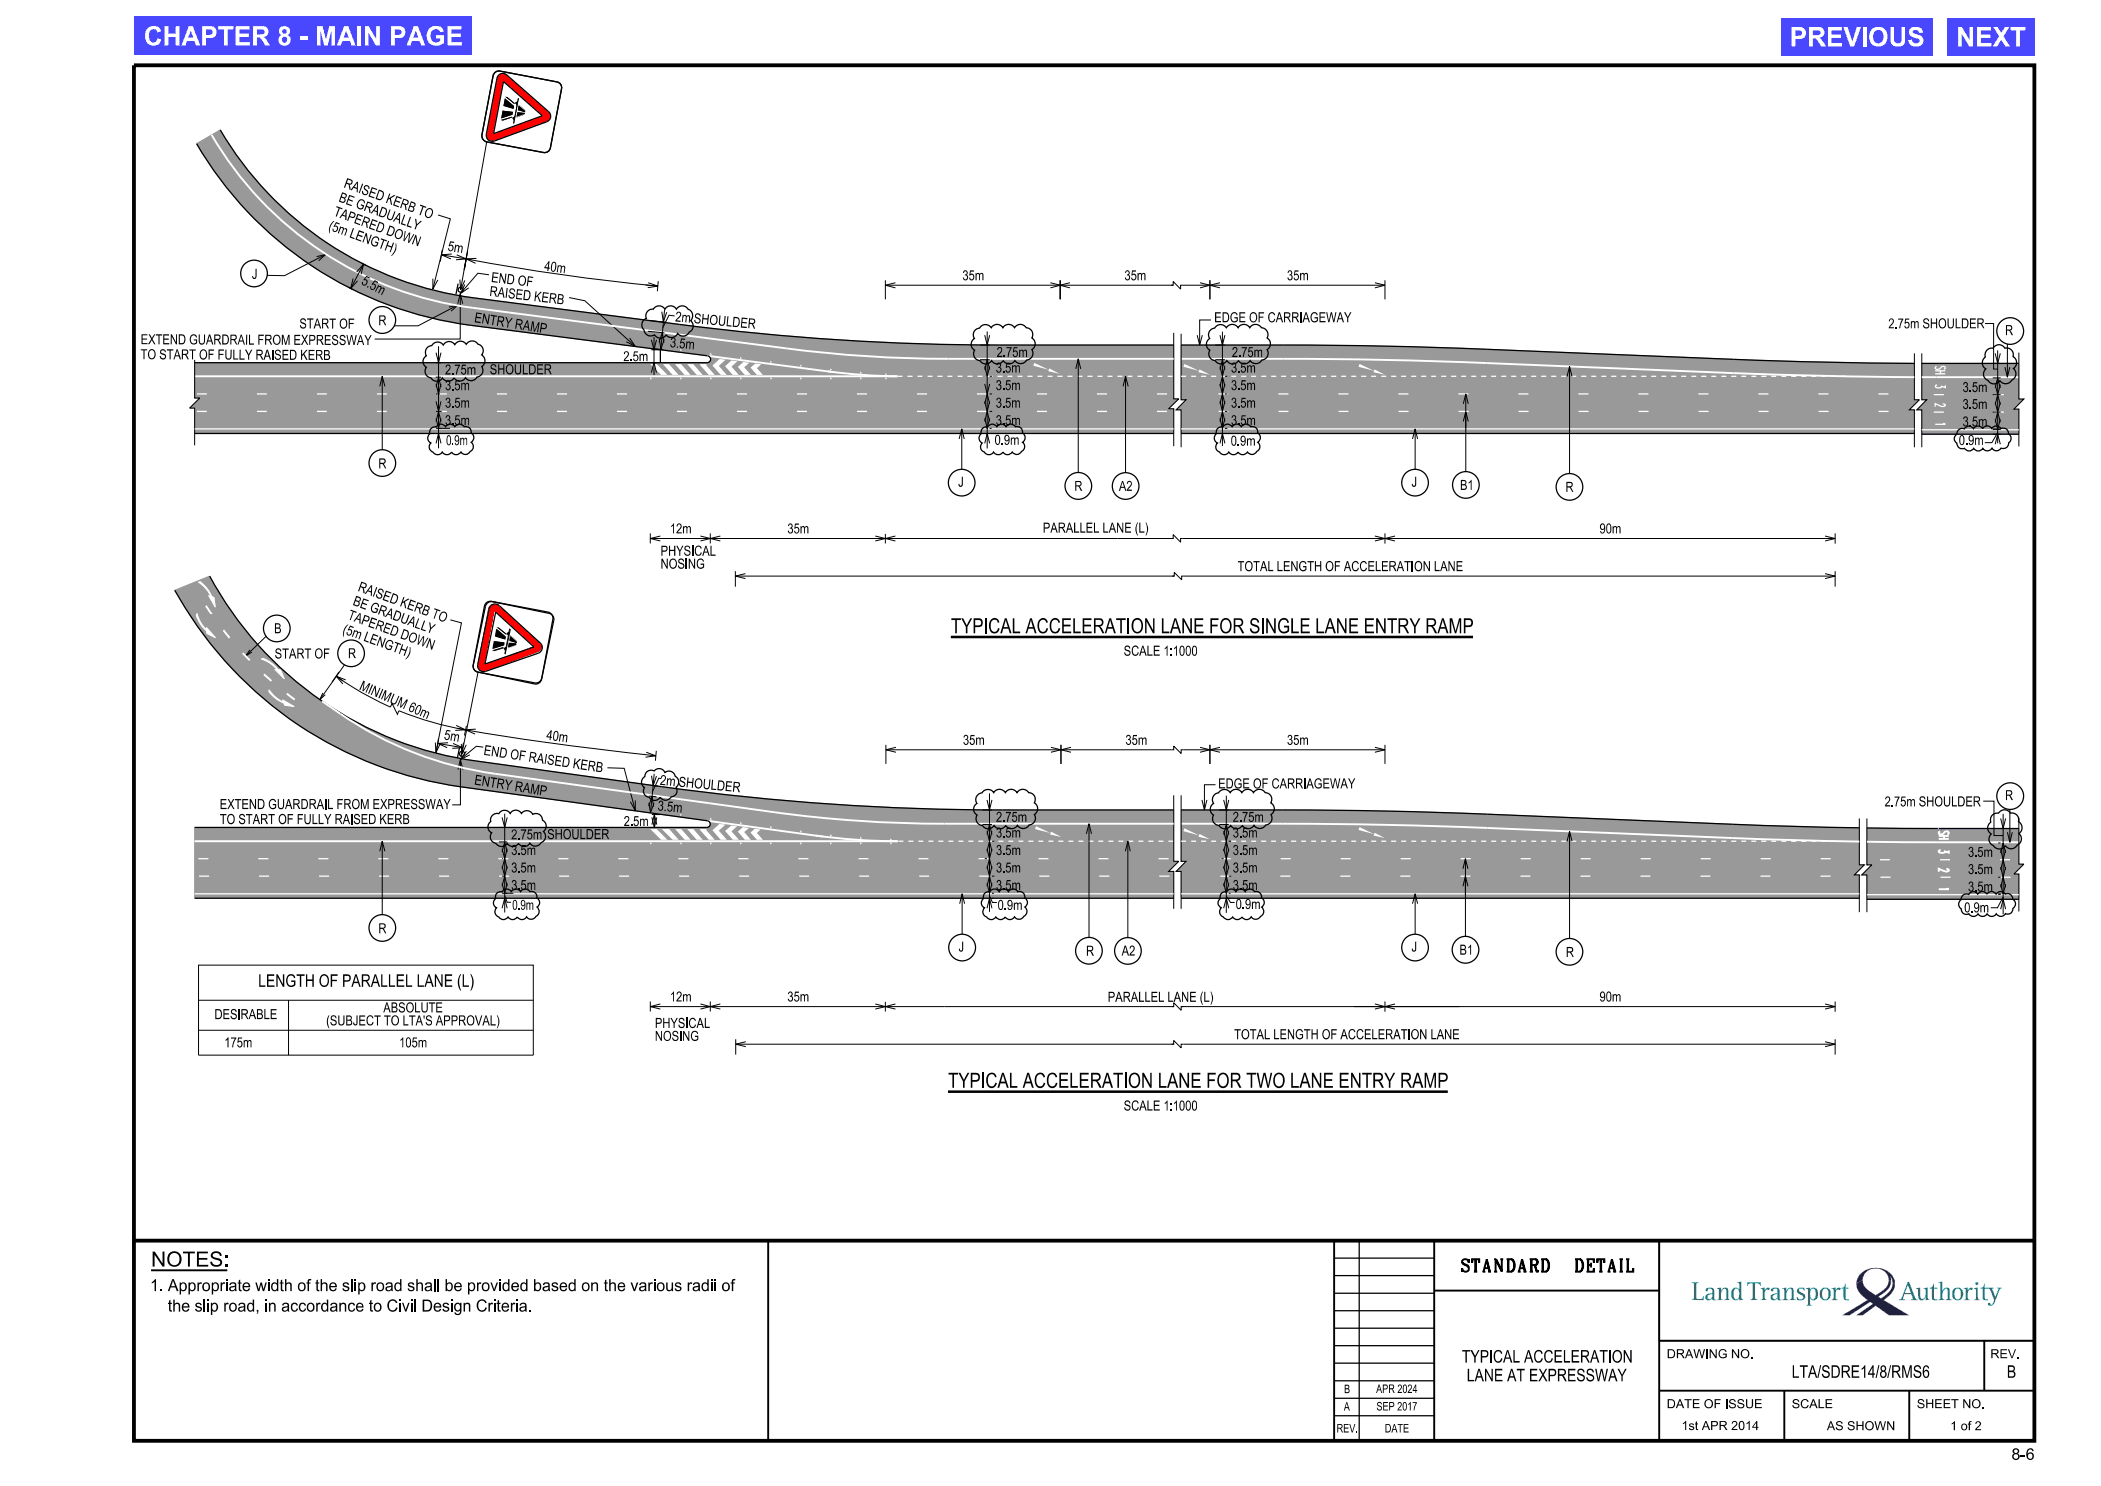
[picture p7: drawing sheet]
<svg xmlns="http://www.w3.org/2000/svg" width="420mm" height="297mm" viewBox="0 0 420 297" stroke-linecap="round" stroke-linejoin="round" font-family="sans-serif">
<defs><g id="words">
<g font-size="3.8" fill="#fff">
<text x="28.7" y="9.1">CHAPTER 8 - MAIN PAGE</text>
<text x="357.8" y="9.3">PREVIOUS</text>
<text x="391.1" y="9.3">NEXT</text>
</g>
<g font-size="3">
<text x="190.1" y="126.6">TYPICAL ACCELERATION LANE FOR SINGLE LANE ENTRY RAMP</text>
<text x="189.5" y="217.4">TYPICAL ACCELERATION LANE FOR TWO LANE ENTRY RAMP</text>
<text x="30.2" y="253.1">NOTES:</text>
</g>
<g font-size="2.5">
<text x="51.6" y="197.2">LENGTH OF PARALLEL LANE (L)</text>
<text x="292.3" y="254.2">STANDARD</text>
<text x="313.9" y="254.2">DETAIL</text>
<text x="292.2" y="272.3">TYPICAL ACCELERATION</text>
<text x="358.2" y="275.4">LTA/SDRE14/8/RMS6</text>
<text x="401.2" y="275.4">B</text>
<text x="293.2" y="276.1">LANE AT EXPRESSWAY</text>
</g>
<g font-size="2.4">
<text x="30" y="258.1">1. Appropriate width of the slip road shall be provided based on the various radii of</text>
<text x="33.5" y="262.1">the slip road, in accordance to Civil Design Criteria.</text>
</g>
<text font-size="2.3" x="402.1" y="291.8">8-6</text>
<g font-size="2">
<text x="67.6" y="40.2" transform="rotate(20 67.6 40.2)">BE GRADUALLY</text>
<text x="68.6" y="37.4" transform="rotate(20 68.6 37.4)">RAIS ED KERB TO</text>
<text x="65.5" y="45.9" transform="rotate(20 65.5 45.9)">(5m LENGTH)</text>
<text x="89.4" y="50.1" transform="rotate(10 89.4 50.1)">5m</text>
<text x="50.3" y="55.7">J</text>
<text x="72.1" y="56.7" transform="rotate(28 72.1 56.7)">5.5m</text>
<text x="97.8" y="59.1" transform="rotate(7 97.8 59.1)">RAIS ED KERB</text>
<text x="98.1" y="56.4" transform="rotate(7 98.1 56.4)">END OF</text>
<text x="108.7" y="54.1" transform="rotate(8 108.7 54.1)">40m</text>
<text x="192.4" y="56">35m</text>
<text x="224.8" y="56">35m</text>
<text x="257.3" y="56">35m</text>
<text x="59.8" y="65.6">START OF</text>
<text x="75.6" y="65">R</text>
<text x="94.7" y="64.4" transform="rotate(9 94.7 64.4)">ENTRY RAMP</text>
<text x="134.9" y="64.2" transform="rotate(5 134.9 64.2)">2m S HOULDER</text>
<text x="242.7" y="64.4">EDGE OF CARRIAGEWAY</text>
<text x="377.5" y="65.6">2.75m SHOULDER</text>
<text x="28.1" y="71.8">TOSTARTOFFULYRAIEDKERB</text>
<text x="28.1" y="68.8">EXT NDGUARDRAIFROM</text>
<text x="32.5" y="68.8">E</text>
<text x="47.7" y="71.9">L</text>
<text x="49.6" y="68.9">L</text>
<text x="54.8" y="71.9">S</text>
<text x="58.7" y="68.9">EXPRESSWAY</text>
<text x="133.9" y="69.4" transform="rotate(5 133.9 69.4)">3.5m</text>
<text x="199.2" y="71.4">2.75m</text>
<text x="246.3" y="71.4">2.75m</text>
<text x="400.8" y="67">R</text>
<text x="89" y="74.9">2.75m</text>
<text x="89" y="78">3.5m</text>
<text x="97.9" y="74.8">SHOULDER</text>
<text x="124.6" y="72.2">2.5m</text>
<text x="199.1" y="74.5">3.5m</text>
<text x="199.1" y="78">3.5m</text>
<text x="246.1" y="74.5">3.5m</text>
<text x="246.1" y="78">3.5m</text>
<text x="89" y="81.5">3.5m</text>
<text x="199.1" y="81.5">3.5m</text>
<text x="246.1" y="81.5">3.5m</text>
<text x="392.3" y="78.3">3.5m</text>
<text x="392.3" y="81.7">3.5m</text>
<text x="89" y="85">3.5m</text>
<text x="89.2" y="89">0.9m</text>
<text x="198.8" y="88.9">0.9m</text>
<text x="199.1" y="85">3.5m</text>
<text x="246" y="89.1">0.9m</text>
<text x="246.1" y="85">3.5m</text>
<text x="391.6" y="88.9">0.9m</text>
<text x="392.3" y="85.2">3.5m</text>
<text x="75.6" y="93.6">R</text>
<text x="191.5" y="97.3">J</text>
<text x="214.8" y="98.1">R</text>
<text x="223.7" y="98.1">A2</text>
<text x="282.2" y="97.3">J</text>
<text x="291.9" y="97.9">B1</text>
<text x="313" y="98.3">R</text>
<text x="133.9" y="106.6">12m</text>
<text x="157.4" y="106.6">35m</text>
<text x="208.5" y="106.5">PARALLEL LANE (L)</text>
<text x="319.8" y="106.6">90m</text>
<text x="132.1" y="113.7">NOSING</text>
<text x="132.1" y="111.1">PHYSICAL</text>
<text x="71.4" y="118.1" transform="rotate(20 71.4 118.1)">RAIS ED KERB TO</text>
<text x="247.4" y="114.1">TOTAL LENGTH OF ACCELERATION LANE</text>
<text x="70.4" y="120.9" transform="rotate(20 70.4 120.9)">BE GRADUALLY</text>
<text x="54.8" y="126.6">B</text>
<text x="54.9" y="131.6">START OF</text>
<text x="68.3" y="126.5" transform="rotate(20 68.3 126.5)">(5m LENGTH)</text>
<text x="69.6" y="131.6">R</text>
<text x="224.6" y="131.1">SCALE 1:1000</text>
<text x="71.7" y="137.8" transform="rotate(23 71.7 137.8)">MINIMUM 60m</text>
<text x="88.7" y="147.8" transform="rotate(10 88.7 147.8)">5m</text>
<text x="109.1" y="147.8" transform="rotate(8 109.1 147.8)">40m</text>
<text x="192.5" y="148.9">35m</text>
<text x="225" y="148.9">35m</text>
<text x="257.3" y="148.9">35m</text>
<text x="96.6" y="150.9" transform="rotate(8 96.6 150.9)">END OF RAIS ED KERB</text>
<text x="43.9" y="161.7">EXTEND GUARDRAIL FROM EXPRESSWAY</text>
<text x="94.7" y="156.8" transform="rotate(9 94.7 156.8)">ENTRY RAMP</text>
<text x="131.4" y="162" transform="rotate(5 131.4 162)">3.5m</text>
<text x="131.9" y="156.9" transform="rotate(5 131.9 156.9)">2m S HOULDER</text>
<text x="243.5" y="157.6">EDGE OF CARRIAGEWAY</text>
<text x="376.7" y="161.2">2.75m SHOULDER</text>
<text x="400.8" y="159.9">R</text>
<text x="43.9" y="164.7">TO START OF FULLY RAISED KERB</text>
<text x="102.2" y="167.8">2.75m SHOULDER</text>
<text x="124.7" y="165.1">2.5m</text>
<text x="199.1" y="164.3">2.75m</text>
<text x="199.1" y="167.4">3.5m</text>
<text x="246.4" y="164.3">2.75m</text>
<text x="246.4" y="167.4">3.5m</text>
<text x="102.2" y="170.9">3.5m</text>
<text x="199.1" y="170.9">3.5m</text>
<text x="246.4" y="170.9">3.5m</text>
<text x="393.4" y="171.3">3.5m</text>
<text x="102.2" y="174.4">3.5m</text>
<text x="102.2" y="177.9">3.5m</text>
<text x="199.1" y="174.4">3.5m</text>
<text x="199.1" y="177.9">3.5m</text>
<text x="246.4" y="174.4">3.5m</text>
<text x="246.4" y="177.9">3.5m</text>
<text x="393.4" y="174.7">3.5m</text>
<text x="393.4" y="178.2">3.5m</text>
<text x="102.4" y="181.8">0.9m</text>
<text x="199.4" y="181.9">0.9m</text>
<text x="247" y="181.7">0.9m</text>
<text x="392.7" y="182.3">0.9m</text>
<text x="75.6" y="186.5">R</text>
<text x="191.6" y="190.2">J</text>
<text x="217.1" y="191">R</text>
<text x="224.2" y="191">A2</text>
<text x="282.2" y="190.2">J</text>
<text x="291.8" y="190.8">B1</text>
<text x="313" y="191.3">R</text>
<text x="42.9" y="203.7">DESIRABLE</text>
<text x="76.6" y="202.4">ABSOLUTE</text>
<text x="133.9" y="200.2">12m</text>
<text x="157.4" y="200.2">35m</text>
<text x="221.4" y="200.2">PARALLEL LANE (L)</text>
<text x="319.8" y="200.2">90m</text>
<text x="44.8" y="209.3">175m</text>
<text x="65.2" y="204.9">(SUBJECT TO LTA'S APPROVAL)</text>
<text x="79.8" y="209.3">105m</text>
<text x="130.9" y="208">NOSING</text>
<text x="130.9" y="205.5">PHYSICAL</text>
<text x="246.7" y="207.7">TOTAL LENGTH OF ACCELERATION LANE</text>
<text x="224.6" y="222">SCALE 1:1000</text>
</g>
<g font-size="2" fill="#fff">
<text x="386.9" y="73.2" transform="rotate(90 386.9 73.2)">S</text>
<text x="386.9" y="74.1" transform="rotate(90 386.9 74.1)">H 3</text>
<text x="386.9" y="80.7" transform="rotate(90 386.9 80.7)">2</text>
<text x="386.9" y="84.6" transform="rotate(90 386.9 84.6)">1</text>
<text x="387.6" y="166.2" transform="rotate(90 387.6 166.2)">S</text>
<text x="387.6" y="173.6" transform="rotate(90 387.6 173.6)">2</text>
<text x="387.5" y="177.5" transform="rotate(90 387.5 177.5)">1</text>
</g>
<g font-size="1.8">
<text x="333.2" y="271.5">DRAWING NO.</text>
<text x="397.9" y="271.5">REV.</text>
<text x="333.2" y="281.5">DATE OF ISSUE</text>
<text x="358.2" y="281.5">SCALE</text>
<text x="383.2" y="281.5">SHEET NO.</text>
<text x="336.1" y="285.8">1st APR 2014</text>
<text x="365.2" y="285.9">AS SHOWN</text>
<text x="389.9" y="285.9">1 of 2</text>
</g>
<g font-size="1.7">
<text x="268.6" y="281.9">A</text>
<text x="268.7" y="278.4">B</text>
<text x="275.1" y="278.4">APR 2024</text>
<text x="275.2" y="281.9">SEP 2017</text>
<text x="267.2" y="286.3">REV.</text>
<text x="276.8" y="286.3">DATE</text>
</g>
</g></defs>
<path d="M39.3 28.7l4.7-2.7a69.1 69.1 0 0 0 50.8 33.5l41 5.3a498.9 498.9 0 0 0 64.1 4.2h34.7v10.7h1l-2 2h1v4.9h-195.7v-5h-1l2-2.1h-1v-7h102.5a.69 .69 0 0 0 .7-.6 .69 .69 0 0 0-.6-.8l-47.4-6.1a74.5 74.5 0 0 1-54.8-36.3zM236.1 69h26.5l18.3 .3 73.2 2.8 28.6 .5v7.3h1l-2 2h1v4.7h-146.6v-4.7h-1l2-2h-1zM384.2 72.6h19.4v7.2h1l-2 2h1v5h-19.4v-4.9h-1l2-2h-1z" fill="none" stroke="#999" stroke-width=".2"/>
<g fill="#999">
<path d="M39.3 28.7l4.7-2.7a69.1 69.1 0 0 0 50.8 33.5l41 5.3a494.4 494.4 0 0 0 64.1 4.2h34.7v10.7h1l-2 2h1v4.9h-195.7v-5h-1l2-2.1h-1v-7h102.5a.69 .69 0 0 0 .6-.6 .69 .69 0 0 0-.5-.8l-47.4-6.1a74.5 74.5 0 0 1-54.8-36.3z" fill-rule="evenodd"/>
<path d="M236.1 69h27.7l17.4 .3 72.3 2.8 15.3 .4 13.9 .1v7.3h1l-2 2h1v4.7h-146.6v-4.7h-1l2-2h-1z" fill-rule="evenodd"/>
<path d="M384.2 72.6h19.4v7.2h1l-2 2h1v5h-19.4v-4.9h-1l2-2h-1z" fill-rule="evenodd"/>
</g>
<path d="M35 118l6.9-2.9a71.8 71.8 0 0 0 53.4 37l37 5.1a500.5 500.5 0 0 0 68.1 4.7h34.2v10.3h1l-2 2h1v5.3h-195.7v-14.1h102.4a.67 .67 0 0 0 .7-.6 .67 .67 0 0 0-.6-.8l-49.2-6.7a77.4 77.4 0 0 1-57.2-39.3zM236.1 161.9h28.4l18.5 .3 68.1 2.7 20.6 .5v7.5h1l-2 2h1v4.6h-135.6v-5.3h-1l2-2h-1zM373.2 165.5l30.4 .1v7.1h1l-2 2h1v5h-30.4v-4.8h-1l2-2h-1z" fill="none" stroke="#999" stroke-width=".2"/>
<g fill="#999">
<path d="M35 118l6.9-2.9a71.8 71.8 0 0 0 53.4 37l37 5.1a500.8 500.8 0 0 0 68.1 4.7h34.2v10.3h1l-2 2h1v5.3h-195.7v-14.1h102.4a.67 .67 0 0 0 .7-.6 .67 .67 0 0 0-.6-.8l-49.2-6.7a77.4 77.4 0 0 1-57.2-39.3z" fill-rule="evenodd"/>
<path d="M236.1 161.9h28.4l18.5 .3 67.9 2.7 20.8 .5v7.5h1l-2 2h1v4.6h-135.6v-5.3h-1l2-2h-1z" fill-rule="evenodd"/>
<path d="M373.2 165.5l30.4 .1v7.1h1l-2 2h1v5h-30.4v-4.8h-1l2-2h-1z" fill-rule="evenodd"/>
</g>
<path d="M99.6 15.1a1.18 1.18 0 0 1 1.7-.1l8.4 7.3a1.18 1.18 0 0 1-.4 2l-10.5 3.9a1.19 1.19 0 0 1-1.6-1.4l2.1-11.1z" fill="none" stroke="#000" stroke-width=".25"/>
<path d="M99.6 15.1l-.3 .6-2.1 11.1a1.19 1.19 0 0 0 1.6 1.4l10.5-3.9a1.18 1.18 0 0 0 .4-2l-8.4-7.3a1.18 1.18 0 0 0-1.7 .1zM100.6 16.3l7.8 6.8-9.7 3.6z" fill-rule="evenodd" fill="#f00"/>
<g fill="#fff">
<path d="M100.6 16.3l-1.9 10.4 9.7-3.6zM103.7 21.1l1.3 1.1v.2l-1.5-.4zM103.4 22.4l1.5 .2v.2l-1.6 .5zM100.5 22.1l2.1 .3-.2 .5-2.2 .8zM100.9 19.6l1.9 1.6-.1 .6-2.1-.6zM101 19.3l.4 .1 1.5 1.2-.1 .2zM100.1 24l2.3-.7-.1 .2-1.8 .6zM103.7 20.9l1.3 1.2zM103.3 23.4l1.6-.5zM103.5 19.6h.2l-.9 5.1h-.2l.1-.6a.55 .55 0 0 1 .2-.9l.3-2.2-.2-.3v-.2l.4-.3z" fill-rule="evenodd"/>
<path d="M98.8 14.6l-.2 .6-2.3 11.7a1.22 1.22 0 0 0 1 1.5l11.3 2.1a1.17 1.17 0 0 0 1.4-1l2.3-11.8a1.16 1.16 0 0 0-1-1.3l-11.3-2.2a1.21 1.21 0 0 0-1.2 .4zM99.6 15.1a1.17 1.17 0 0 1 1.7-.1l8.4 7.3a1.18 1.18 0 0 1-.4 2l-10.5 3.9a1.2 1.2 0 0 1-1.6-1.4l2.1-11.1z" fill-rule="evenodd"/>
</g>
<path d="M98.9 14.5l.7-.3h.4l11.3 2.2a1.15 1.15 0 0 1 1 1.3l-2.3 11.8a1.16 1.16 0 0 1-1.4 1l-11.3-2.1a1.25 1.25 0 0 1-1-1.5l2.3-11.7zM97.8 121.1a1.25 1.25 0 0 1 1.8-.1l8.3 7.3a1.19 1.19 0 0 1-.4 2l-10.5 3.9a1.21 1.21 0 0 1-1.5-1.4l2.1-11.2z" fill="none" stroke="#000" stroke-width=".25"/>
<g fill="#000">
<path d="M101 19.3l.4 .1 1.5 1.2-.1 .2zM100.1 24l2.3-.7-.1 .2-1.8 .6zM100.5 22.1l2.1 .3-.2 .5-2.2 .8zM100.9 19.6l1.9 1.6-.1 .6-2.1-.6zM103.4 22.4l1.5 .2v.2l-1.6 .5zM103.3 23.4l1.6-.5zM103.7 21.1l1.3 1.1v.2l-1.5-.4zM103.7 20.9l1.3 1.2z"/>
<path d="M103.5 19.6h.2l-.9 5.1h-.2l.1-.6-.3-.4 .1-.2 .4-.3 .3-2.1-.2-.6 .4-.3z" fill-rule="evenodd"/>
</g>
<path d="M97.8 121.1l-.2 .5-2.1 11.2a1.21 1.21 0 0 0 1.5 1.4l10.5-3.9a1.19 1.19 0 0 0 .4-2l-8.3-7.3a1.25 1.25 0 0 0-1.8 .1zM98.9 122.3l7.8 6.8-9.8 3.6z" fill-rule="evenodd" fill="#f00"/>
<g fill="#fff">
<path d="M98.9 122.3l-2 10.4 9.8-3.6zM102 127.1l1.3 1.1-.1 .2-1.4-.4zM101.7 128.4l1.5 .1v.3l-1.7 .5zM98.7 128.1l2.1 .3-.1 .5-2.3 .8zM99.2 125.7l1.8 1.5-.1 .5-2-.5zM99.2 125.3l.5 .1 1.4 1.2v.2zM98.4 130l2.2-.7v.2l-1.8 .6zM102 126.9l1.3 1.2zM101.5 129.4l1.6-.6zM101.8 125.6l.2 .1-1 5h-.2l.1-.6a.57 .57 0 0 1 .2-.9l.4-1.9-.1-.5-.2-.1 .1-.2a.73 .73 0 0 0 .5-.9z" fill-rule="evenodd"/>
<path d="M97.1 120.6l-.3 .6-2.2 11.8a1.22 1.22 0 0 0 1 1.3l11.3 2.2a1.22 1.22 0 0 0 1.4-1l2.2-11.7a1.24 1.24 0 0 0-.9-1.5l-11.4-2.1a1.24 1.24 0 0 0-1.1 .4zM97.8 121.1a1.21 1.21 0 0 1 1.8-.1l8.3 7.3a1.19 1.19 0 0 1-.4 2l-10.5 3.9a1.2 1.2 0 0 1-1.5-1.4l2.1-11.2z" fill-rule="evenodd"/>
</g>
<g fill="none" stroke="#000" stroke-width=".25">
<path d="M38.9 72.5h102.5M236.1 69h20.4M42.7 122.2h.1M97.2 120.5l.6-.3h.4l11.4 2.1a1.23 1.23 0 0 1 .9 1.5l-2.2 11.7a1.2 1.2 0 0 1-1.4 1l-11.3-2.2a1.19 1.19 0 0 1-1-1.3l2.2-11.8zM38.9 165.4h102.4M236.1 161.9h20.2M236.1 179.5h135.6"/>
<circle cx="76.4" cy="63.9" r="2.67"/>
</g>
<g fill="#000">
<path d="M99.2 125.3l.5 .1 1.4 1.2v.2zM98.4 130l2.2-.7v.2l-1.8 .6zM98.7 128.1l2.1 .3-.1 .5-2.3 .8zM99.2 125.7l1.8 1.5-.1 .5-2-.5zM101.5 129.4l1.6-.6zM101.7 128.4l1.5 .1v.3l-1.7 .5zM102 127.1l1.3 1.1-.1 .2-1.4-.4zM102 127l1.3 1.1z"/>
<path d="M101.8 125.6l.2 .1-1 5h-.2l.1-.6-.2-.4 .4-.5 .4-1.9v-.4l-.3-.2 .5-.5z" fill-rule="evenodd"/>
</g>
<path d="M38.9 75.2h140.5M236.1 71.7h20.4M236.1 164.6h20.2" fill="none" stroke="#fff" stroke-width=".38"/>
<g fill="none" stroke="#fff" stroke-width=".25">
<path d="M179.4 75.2h1M181.4 75.2h1M183.4 75.2h1M185.4 75.2h1M187.4 75.2h1M189.4 75.2h1M191.4 75.2h1M193.4 75.2h1M195.4 75.2h1M197.4 75.2h1M199.4 75.2h1M201.4 75.2h1"/>
<path d="M203.4 75.2h1M205.4 75.2h1M207.4 75.2h1M209.4 75.2h1M211.4 75.2h1M213.4 75.2h1M215.4 75.2h1M217.4 75.2h1M219.4 75.2h1M221.4 75.2h1M223.4 75.2h1M225.4 75.2h1"/>
<path d="M227.4 75.2h1M229.4 75.2h1M231.4 75.2h1M233.4 75.2h1M179.6 168.1h1M181.6 168.1h1M183.6 168.1h1M185.6 168.1h1M187.6 168.1h1M189.6 168.1h1M191.6 168.1h1M193.6 168.1h1"/>
<path d="M195.6 168.1h1M197.6 168.1h1M199.6 168.1h1M201.6 168.1h1M203.6 168.1h1M205.6 168.1h1M207.6 168.1h1M209.6 168.1h1M211.6 168.1h1M213.6 168.1h1M215.6 168.1h1M217.6 168.1h1"/>
<path d="M219.6 168.1h1M221.6 168.1h1M223.6 168.1h1M225.6 168.1h1M227.6 168.1h1M229.6 168.1h1M231.6 168.1h1M233.6 168.1h1"/>
</g>
<g fill="none" stroke="#000" stroke-width=".2">
<path d="M86.5 55.7v2l1-1.8M87.6 43l2.4 .7-3.5 14M93.2 52l-.4 2M93.5 50.2l-.7 3.5M94.2 52l-1-.3a423.8 423.8 0 0 0 38.3 5.5l-2.5-.2M95.2 51.6l-2 .1 1.9 .9M129.6 56.5l1.9 .7-2 .3M131.6 56.2l-.2 2M239.3 67l.5 2 .5-2M242.1 64h-2.3v5M292.5 84.2l.5-2 .5 2M293 82.2v3.7"/>
<path d="M177 107.6h57.5M179 107.1l-2 .5 2 .5M236.4 107.6h40.5M274.8 107.1l2.1 .5-2.1 .5"/>
</g>
<g fill="#fff">
<path d="M130 75.4l.3 .2-.3 .3z"/>
<path d="M136 75.4l.3 .2-.3 .3z"/>
<path d="M142 75.4l.3 .2-.3 .3z"/>
<path d="M154 75.4l.3 .2-.3 .3z"/>
<path d="M160 75.4l.3 .2-.3 .3z"/>
<path d="M166 75.4l.3 .2-.3 .3z"/>
<path d="M172 75.4l.3 .2-.3 .3z"/>
</g>
<g fill="none" stroke="#000" stroke-width=".2">
<path d="M92 58.7v9.1h-17.1M91.5 60.7l.5-2 .5 2M50 129.9l-.9 1.2 1.2-.8M53.2 127.2l-4.1 3.9M67.2 135.1l1.3 1M69.1 135.9l-1.9-.8 1.3 1.6M90 123.9l2.3 .6-5.2 26M87 148.4l.1 2.1 .9-1.9M91.2 145l1.9 .9-2.1 .1M91.5 145.6l2.5 .4M91.5 153.8l.5-2 .5 2M92 151.8v9.1h-1.6"/>
<path d="M93.2 145.1l-.3 1.9M95.1 145.7l-2 .2 1.9 .8M129.2 150.4l1.9 .7-2.1 .2M130 151l1.1 .1M131.2 150.1l-.2 1.9M240.3 159.9l.5 2 .5-2M243 156.8h-2.2v5.1M197.8 179.1l.6 1.3h.9M245.1 179.1l.9 1.3h.8M177 201.2h57.6M179 200.7l-2 .5 2 .5M236.1 201.2h55.6"/>
<path d="M274.8 200.7l2.1 .5-2.1 .5"/>
</g>
<circle cx="55.3" cy="125.6" r="2.67" fill="none" stroke="#000" stroke-width=".25"/>
<g fill="#fff">
<path d="M130 168.3l.3 .3-.3 .2z"/>
<path d="M136 168.3l.3 .3-.3 .2z"/>
<path d="M142 168.3l.3 .3-.3 .2z"/>
<path d="M148 168.3l.3 .3-.3 .2z"/>
<path d="M178 168.3l.3 .3-.3 .2z"/>
<path d="M154 168.3l.3 .3-.3 .2z"/>
<path d="M160 168.3l.3 .3-.3 .2z"/>
<path d="M166 168.3l.3 .3-.3 .2z"/>
<path d="M172 168.3l.3 .3-.3 .2z"/>
<path d="M178 167.6l.3 .2-.3 .3z"/>
<path d="M172 167.2l.3 .3-.3 .3z"/>
<path d="M166 166.7l.3 .3-.3 .3z"/>
<path d="M160 165.9l.3 .3-.3 .3z"/>
<path d="M154 165.1l.3 .2-.3 .3z"/>
<path d="M148 164.2l.3 .3-.3 .3z"/>
</g>
<g fill="none" stroke="#000" stroke-width=".2">
<path d="M97.3 28.4l-5.2 29.5M91.9 55.9l.2 2 .8-1.8M92.9 56.9l-.9 1.8 1.7-1.2M97.8 54.9l-2.3-.3-3.5 4.1M67.2 135.1a62.9 62.9 0 0 0 10.8 6.2M67.8 134.3l-1.4 2M95.6 134.3l-3.3 16.4M79.8 142.1a74.2 74.2 0 0 0 18.4 4.6l16.3 2.4 16.6 2M92.2 148.7l.1 2 .9-1.8M93.2 150.1l-1.2 1.7 1.9-.9M96.6 149.3l-1.4-.1-3.2 2.6M132.2 155.6l-.5-.1-1.2 2.7"/>
<path d="M100.9 179l.5 1.3h.8"/>
</g>
<g fill="#fff">
<path d="M142 70.5l.3 .3-.3 .2z"/>
<path d="M148 71.3l.3 .3-.3 .2z"/>
<path d="M154 72.1l.3 .3-.3 .2z"/>
<path d="M160 72.8l.3 .3-.3 .3z"/>
<path d="M166 73.6l.3 .3-.3 .3z"/>
<path d="M172 74.3l.3 .2-.3 .3z"/>
<path d="M177 74.5l.3 .3-.3 .3z"/>
<path d="M177 75.4l.3 .3-.3 .2z"/>
<path d="M148 75.4l.3 .2-.3 .3z"/>
</g>
<path d="M38.9 168.1h140.6" fill="none" stroke="#fff" stroke-width=".38"/>
<path d="M142 163.4l.3 .3-.3 .3z" fill="#fff"/>
<g fill="none" stroke="#000" stroke-width=".2">
<path d="M63.3 51.3l1.8-.4-1.4 1.2M65.1 50.9l-8.2 4.2-3.5-.1M113.8 59.5l3.1 .6 10.1 9.1M211.9 57h22.6M211.9 56v3.8M213.9 56.5l-2 .5 2 .5M236.4 57h40.5M239.9 56.5l2 .5-2 .5M241.9 56v3.8M243.9 56.5l-2 .5 2 .5M274.8 56.5l2.1 .5-2.1 .5M276.9 56v3.8"/>
<path d="M89.7 61.4l1.8-.4-1.3 1.2M91.5 61l-7.9 4.1h-4.8M125.9 67.6l1.1 1.6-1.8-.9M134.9 63.1l-1.2-.1-1.2 2.5M234.6 66.5v13.2h1l-2 2h1v7.5M236.1 66.7v13.2h1l-2 2h1v7.5M382.7 70.6v9.3h1l-2 2h1v7.5M384.2 70.6v9.3h1l-2 2h1v7.5M396.8 64.7h1.7v9.1h.9M403.6 70.5v9.3h1l-2 2h1v7.4M399.4 86.4l-1.2 2.1h-1.4M147 114.2v3.1"/>
<path d="M147 115.1h87.7M149 114.6l-2 .5 2 .5M236.6 115.1h130.3M364.8 114.6l2.1 .5-2.1 .5M366.9 114.2v3.1M64.5 138.5l-.5 1.3 1-1M68.9 132.9l-4.9 6.9M121.4 153.5l3.4 .1 2.2 8.4M127 160v2l-1-1.8M212.1 149.9h22.1M212.1 148.9v3.8M214.1 149.4l-2 .5 2 .5"/>
<path d="M234.6 159v13.2h1l-2 2h1v7.4M236.1 159v13.2h1l-2 2h1v7.4M236.5 149.9h40.4M239.9 149.4l2 .5-2 .5M241.9 148.9v3.8M243.9 149.4l-2 .5 2 .5M274.8 149.4l2.1 .5-2.1 .5M276.9 148.9v3.8M371.7 163.6v9.3h1l-2 2h1v7.4M373.2 163.6v9.3h1l-2 2h1v7.4M396.5 160.1h2.1v6.9h1.8M400.4 179.3l-1.1 2.1h-1.3"/>
<path d="M403.6 163.4v9.3h1l-2 2h1v7.5M39.7 192.9h66.9v18h-66.9zM39.7 199.9h66.9M57.7 199.9v11M39.7 205.9h66.9M147.1 207.7v3.1M147.1 208.7h87.5M149.1 208.2l-2 .5 2 .5M236.5 208.7h130.4M364.8 208.2l2.1 .5-2.1 .5M366.9 207.7v3.1"/>
</g>
<g fill="none" stroke="#000" stroke-width=".25">
<path d="M39.3 28.7a74.5 74.5 0 0 0 54.8 36.3l47.4 6.1M132 69.9v2.6M256.5 69l14.3 .1 14.2 .3 69.1 2.7 28.6 .5M384.2 72.6h19.4M34.9 118a77.5 77.5 0 0 0 57.3 39.3l49.2 6.7M256.3 161.9l16.5 .1 14.3 .4 64 2.5 20.6 .5M373.2 165.5l14.2 .1M387.6 165.6h16"/>
<circle cx="50.8" cy="54.7" r="2.66"/>
<circle cx="70.2" cy="130.6" r="2.66"/>
</g>
<path d="M141.5 71.1l25.3 3.3M256.5 71.7l14.3 .1 14.2 .3 67.2 2.7 15.3 .4 15.2 .2M384.2 75.4h19.4M41.2 121.1l1.1 1.6M44.7 125.9l1.2 1.6M48.5 130.5l1.4 1.5M52.8 134.8l1.5 1.3M57.3 138.6l1.6 1.2M141.4 164l23.1 3.2M256.3 164.6l16.5 .2 14.3 .3 64 2.6 20.6 .5M373.2 168.2l30.4 .1" fill="none" stroke="#fff" stroke-width=".38"/>
<path d="M387.4 165.6h10.6" fill="none" stroke="#f0f" stroke-width=".25"/>
<g fill="#fff">
<path d="M130 72.8h1.3l2.1 2.1h-1.2z" fill-rule="evenodd"/>
<path d="M142.4 73.1l1.5-1.3 1.2 .1-1.4 1.2 1.6 1.8h-1.2z" fill-rule="evenodd"/>
<path d="M145 73.2l1.2-1.2 1.2 .2-1.2 1.1 1.5 1.6h-1.2z" fill-rule="evenodd"/>
<path d="M147.5 73.3l1.1-.9 1.2 .1-1 .9 1.3 1.5h-1.2z" fill-rule="evenodd"/>
<path d="M150 73.5l1-.8 1.2 .1-.9 .8 1.2 1.3h-1.2z" fill-rule="evenodd"/>
<path d="M130 165.7h1.3l2.1 2.1h-1.2z" fill-rule="evenodd"/>
<path d="M142.4 165.9l1.4-1.2 1.2 .1-1.3 1.2 1.6 1.8h-1.2z" fill-rule="evenodd"/>
<path d="M145 166.1l1.2-1.1 1.2 .1-1.2 1.1 1.5 1.6h-1.2z" fill-rule="evenodd"/>
<path d="M147.5 166.2l1-.9 1.2 .2-.9 .8 1.3 1.5h-1.2z" fill-rule="evenodd"/>
<path d="M150 166.4l.9-.8 1.1 .2-.7 .7 1.2 1.3h-1.2z" fill-rule="evenodd"/>
</g>
<path d="M234.1 57h.4v-.7l1.5 1.5v-.8h.4M38.9 71.9v7.6h1l-2 2.1h1v7.4M234.1 107.6h.4v-.7l1.5 1.5v-.8h.4M234.3 115.1h.4v-.7l1.5 1.5v-.8h.4M234.2 149.9h.4v-.8l1.5 1.5v-.7h.4M234.2 201.2h.4v-.8l1.5 1.5v-.7h.4M234.2 208.7h.4v-.7l1.5 1.4v-.7h.4" fill="none" stroke="#000" stroke-width=".2"/>
<path d="M141.4 164a.67 .67 0 0 1 .6 .8 .67 .67 0 0 1-.7 .6" fill="none" stroke="#000" stroke-width=".25"/>
<g fill="#fff">
<path d="M132.3 165.7h1.5l1.9 2.1h-1.2z" fill-rule="evenodd"/>
<path d="M135 165.7h1.2l1.9 2.1h-1.2z" fill-rule="evenodd"/>
<path d="M137.4 165.7h1.2l1.9 2.1h-1.2z" fill-rule="evenodd"/>
<path d="M139.9 165.8l1.4-.1-.2 .2 1.8 1.9h-1.2z" fill-rule="evenodd"/>
</g>
<path d="M141.5 71.1a.69 .69 0 0 1 .6 .8 .69 .69 0 0 1-.7 .6" fill="none" stroke="#000" stroke-width=".25"/>
<g fill="#fff">
<path d="M132.5 72.8h1.2l1.9 2.1h-1.2z" fill-rule="evenodd"/>
<path d="M134.9 72.8h1.2l1.9 2.1h-1.2z" fill-rule="evenodd"/>
<path d="M137.4 72.8h1.2l1.9 2.1h-1.2z" fill-rule="evenodd"/>
<path d="M139.9 72.9l1.5-.1-.3 .2 1.8 1.9h-1.2z" fill-rule="evenodd"/>
</g>
<path d="M42.3 26.9a71.1 71.1 0 0 0 52.2 34.6l62.7 8.1a248.3 248.3 0 0 0 32.4 2.1h45M64.4 140.2l3.7 2.5a72.4 72.4 0 0 0 30.9 12l55.3 7.6a250.4 250.4 0 0 0 34.5 2.3h45.8" fill="none" stroke="#fff" stroke-width=".38"/>
<path d="M44 26a69.1 69.1 0 0 0 50.8 33.5l41 5.3a498.9 498.9 0 0 0 64.1 4.2h34.7M38.9 86.6h195.7M236.1 86.6h146.6M384.2 86.8h19.4M41.9 115.1a71.8 71.8 0 0 0 53.4 37l37 5.1a500.5 500.5 0 0 0 68.1 4.7h34.2M38.9 179.5h195.7M373.2 179.7h30.4" fill="none" stroke="#000" stroke-width=".25"/>
<g fill="none" stroke="#fff" stroke-width=".25">
<path d="M39.4 78.7h1.9M51.4 78.7h1.9M63.4 78.7h1.9M75.4 78.7h1.9M87.3 78.7h2M99.3 78.7h2.1M111.3 78.7h2M123.3 78.7h2M135.3 78.7h2M147.3 78.7h2M159.3 78.7h2M171.3 78.7h2"/>
<path d="M183.3 78.7h2M195.3 78.7h2M207.3 78.7h2M219.3 78.7h2M231.3 78.7h2M236.1 75.2h1M238.1 75.2h1M240.1 75.2h1M242.1 75.2h1M243.6 78.7h1.9M244.1 75.2h1M246.1 75.2h1"/>
<path d="M248.1 75.2h1M250.1 75.2h1M252.1 75.2h1M254.1 75.2h1M255.6 78.7h2M256.1 75.2h1M258.1 75.2h1M260.1 75.2h1M262.1 75.2h1M264.1 75.2h1M266.1 75.2h1M267.5 78.7h2.1"/>
<path d="M268.1 75.2h1M270.1 75.2h1M272.1 75.2h1M274.1 75.2h1M276.1 75.2h1M278.1 75.2h1M279.5 78.7h2.1M280.1 75.2h1M282.1 75.2h1M284.1 75.2h1M286.1 75.2h1M288.1 75.2h1"/>
<path d="M290.1 75.2h1M291.5 78.7h2M292.1 75.2h1M294.1 75.2h1M296.1 75.2h1M298.1 75.2h1M300.1 75.2h1M302.1 75.2h1M303.5 78.7h2M304.1 75.2h1M306.1 75.2h1M308.1 75.2h1"/>
<path d="M310.1 75.2h1M312.1 75.2h1M314.1 75.2h1M315.5 78.7h2M316.1 75.2h1M318.1 75.2h1M320.1 75.2h1M322.1 75.2h1M324.1 75.2h1M326.1 75.2h1M327.5 78.7h2M328.1 75.2h1"/>
<path d="M330.1 75.2h1M332.1 75.2h1M334.1 75.2h1M336.1 75.2h1M338.1 75.2h1M339.5 78.7h2M340.1 75.2h1M342.1 75.2h1M344.1 75.2h1M346.1 75.2h1M348.1 75.2h1M350.1 75.2h1"/>
<path d="M351.5 78.7h2M352.1 75.2h1M354.1 75.2h1M356.1 75.2h1M358.1 75.2h1M360.1 75.2h1M362.1 75.2h1M363.5 78.7h2M364.1 75.2h1M366.1 75.2h1M368.1 75.2h1M375.5 78.7h2"/>
<path d="M398.6 78.9h2M38.9 85.7h195.7M39.4 82.2h1.9M51.4 82.2h1.9M63.4 82.2h1.9M75.4 82.2h1.9M87.3 82.2h2M99.3 82.2h2.1M111.3 82.2h2M123.3 82.2h2M135.3 82.2h2M147.3 82.2h2"/>
<path d="M159.3 82.2h2M171.3 82.2h2M183.3 82.2h2M195.3 82.2h2M207.3 82.2h2M219.3 82.2h2M231.3 82.2h2M236.1 85.7h146.6M243.6 82.2h2M255.6 82.2h2M267.6 82.2h2M279.6 82.2h2"/>
<path d="M291.6 82.2h2M303.6 82.2h2M315.6 82.2h2M327.6 82.2h2M339.5 82.2h2.1M351.5 82.2h2.1M363.5 82.2h2M375.5 82.2h2M384.2 85.9h19.4M398.6 82.4h2M38.9 178.6h195.7M39.7 171.6h2"/>
<path d="M39.8 175.1h2M51.6 171.6h2.1M51.8 175.1h2M63.6 171.6h2.1M63.8 175.1h2M75.6 171.6h2M75.8 175.1h2M87.6 171.6h2M87.8 175.1h2M99.6 171.6h2M99.8 175.1h2M111.6 171.6h2"/>
<path d="M111.8 175.1h2M123.6 171.6h2M123.8 175.1h2M135.6 171.6h2M135.7 175.1h2.1M147.6 171.6h2M147.8 175.1h2M159.6 171.6h2M159.8 175.1h1.9M171.6 171.6h2M171.8 175.1h1.9M183.6 171.6h2"/>
<path d="M183.8 175.1h1.9M195.6 171.6h2M195.8 175.1h1.9M207.6 171.6h2M207.8 175.1h2M219.6 171.6h2M219.7 175.1h2.1M231.6 171.6h2M231.7 175.1h2.1M236.1 178.6h135.6M236.1 168.1h1M238.1 168.1h1"/>
<path d="M240.1 168.1h1M242.1 168.1h1M243.9 175.1h2.1M244 171.6h2M244.1 168.1h1M246.1 168.1h1M248.1 168.1h1M250.1 168.1h1M252.1 168.1h1M254.1 168.1h1M255.9 175.1h2.1M256 171.6h2"/>
<path d="M256.1 168.1h1M258.1 168.1h1M260.1 168.1h1M262.1 168.1h1M264.1 168.1h1M266.1 168.1h1M267.9 175.1h2M268 171.6h2M268.1 168.1h1M270.1 168.1h1M272.1 168.1h1M274.1 168.1h1"/>
<path d="M276.1 168.1h1M278.1 168.1h1M279.9 175.1h2M280 171.6h2M280.1 168.1h1M282.1 168.1h1M284.1 168.1h1M286.1 168.1h1M288.1 168.1h1M290.1 168.1h1M292 175.1h1.9M292 171.6h2"/>
<path d="M292.1 168.1h1M294.1 168.1h1M296.1 168.1h1M298.1 168.1h1M300.1 168.1h1M302.1 168.1h1M304 175.1h1.9M304 171.6h2M304.1 168.1h1M306.1 168.1h1M308.1 168.1h1M310.1 168.1h1"/>
<path d="M312.1 168.1h1M314.1 168.1h1M315.9 175.1h2M316 171.6h2M316.1 168.1h1M318.1 168.1h1M320.1 168.1h1M322.1 168.1h1M324.1 168.1h1M326.1 168.1h1M327.9 175.1h2M328 171.6h2"/>
<path d="M328.1 168.1h1M330.1 168.1h1M332.1 168.1h1M334.1 168.1h1M336.1 168.1h1M338.1 168.1h1M339.9 175.1h2M340 171.6h2M340.1 168.1h1M342.1 168.1h1M344.1 168.1h1M346.1 168.1h1"/>
<path d="M348.1 168.1h1M350.1 168.1h1M351.9 175.1h2M352 171.6h2M352.1 168.1h1M354.1 168.1h1M356.1 168.1h1M358.1 168.1h1M360.1 168.1h1M362.1 168.1h1M363.9 175.1h2M364 171.6h2"/>
<path d="M364.1 168.1h1M366.1 168.1h1M373.2 178.8h30.4M375.8 171.8h2M375.9 175.3h2M387.8 171.8h2M387.9 175.3h2M399.8 171.8h2M399.9 175.3h2"/>
</g>
<g fill="none" stroke="#fff" stroke-width=".2">
<path d="M39.7 116.3h.1M40 116.3h.1M40 116.3l1.4 1.3 .9 1.7 .5 .1 .2 2-1.3-2.4 .5 .2M40 116.3h-.3l1.4 1.3 1.1 1.6M42.2 119.2h.1M42.3 119.3h.1M39.2 123l.8 1.7 1.3 1.4M39.2 123h.1M39.4 122.6h.1M39.4 122.6l-.2 .4M39.4 122.6l.4 1.2 .7 1.1 .8 1v-.5l1.8 2.1-1.8-.9v-.5M41.3 125.9h.1"/>
<path d="M41.3 126.1h.1"/>
</g>
<g fill="#fff">
<path d="M39.4 122.6a6.3 6.3 0 0 0 1.9 3.3v-.5l1.8 2.1-1.8-.9v-.5l-1.1-1.1-.6-1.1a1.3 1.3 0 0 1-.2-1.3z" fill-rule="evenodd"/>
<path d="M39.7 116.3a1.54 1.54 0 0 1 1.3 .8l.9 1.3 .4 .9 .5 .1 .2 2-1.3-2.4 .5 .2a6.2 6.2 0 0 0-2.5-2.9z" fill-rule="evenodd"/>
</g>
<g fill="none" stroke="#fff" stroke-width=".2">
<path d="M52.2 131.7h.1M52.2 131.7l1.8 .9 1.4 1.2M52.6 131.6h.1M52.6 131.6l-.4 .1M52.6 131.6l1.7 .9 1.3 1.3M53.7 138.2l.1-.3 1.3 1.4 1.6 1M53.7 138.2l1.4 1.4 1.6 .9 .2 .5 1.9 .2-2.3-1.3 .2 .4M53.7 138.2h.1M53.8 137.9h.1M55.4 133.8h.1M55.4 133.8h-.5l1.9 1.9-.7-1.8-.5-.1M55.6 133.8h.1"/>
<path d="M56.7 140.3h.1M56.7 140.5h.1"/>
</g>
<g fill="#fff">
<path d="M206.8 72.5l2.9 1.4-3.1-.8z"/>
<path d="M209.8 73.6l2 1.1-2.3-.5z"/>
<path d="M236.8 72.7l2.9 1.4-3.1-.8z"/>
<path d="M239.8 73.8l2.1 1.1-2.3-.5z"/>
<path d="M207.1 165.1l2.9 1.4-3.1-.8z"/>
<path d="M210.1 166.2l2.1 1.1-2.3-.5z"/>
<path d="M271.8 165.3l2.9 1.4-3.1-.8z"/>
<path d="M274.8 166.4l2 1.1-2.2-.5z"/>
<path d="M53.8 137.9a6.4 6.4 0 0 0 2.9 2.4l-.2-.4 2.3 1.3-1.9-.2-.2-.5-1.4-.7-.9-.8-.7-.8z" fill-rule="evenodd"/>
<path d="M52.2 131.7a1.53 1.53 0 0 1 1.5 .4l1 .8 .9 .9 .5 .1 .7 1.8-1.9-1.9h.5a6.6 6.6 0 0 0-3.2-2.1z" fill-rule="evenodd"/>
</g>
<g fill="none" stroke="#000" stroke-width=".25">
<path d="M91.6 56.7l-.4 2.1M91.9 149.4l-.5 2.1"/>
<circle cx="92.1" cy="57.9" r=".5"/>
<circle cx="92.4" cy="150.7" r=".5"/>
</g>
<g fill="#fff">
<path d="M271.8 72.7l2.9 1.4-3.1-.8z"/>
<path d="M274.8 73.8l2 1.1-2.2-.5z"/>
<path d="M236.8 165.6l2.9 1.4-3.1-.9z"/>
<path d="M239.8 166.7l2.1 1-2.3-.5z"/>
</g>
<g fill="none" stroke="#000" stroke-width=".2">
<path d="M69.7 57.5l.9 .4M70.6 55.7l-.5 2 1.4-1.6M71.3 54.4l1.4-1.6-.5 2M72.3 52.6l.8 .5M72.7 52.8l-2.6 4.9M88.4 49.9l-.4 2.4M89.3 51.1l-1-.2 4.9 .8M90.3 50.8l-2 .1 1.8 .8M91.3 50.9l1.9 .8-2 .2M93.3 50.8l-.4 2.9M177 57h35M177 56v3.8"/>
<path d="M179 56.5l-2 .5 2 .5M210 56.5l2 .5-2 .5M212 56v3.8M75.9 77.2l.5-2 .5 2M76.4 75.2v14.7M87.1 72.5h1.1M87.1 75.4h1.1M87.2 70.5l.5 2 .5-2M87.2 76.7l.5 2 .5-2M87.2 78.7h.7M87.2 77.4l.5-2 .5 2M87.7 69.2v20.4"/>
<path d="M129.5 66.2l3.3 .3M129.8 64.1l3.3 .3M130 69.7l2.6 .2M130.2 72.5h1.7M130.2 69.9h1.7M130.2 67.9l.5 2 .5-2M130.2 74.5l.5-2 .5 2M130.7 67.3v7.7M131.7 68.4l.7-1.9 .3 2M131.8 67.7l.3 2.1 .7-2M132.3 62.3l.3 2 .7-1.9M132.9 61.8l-.8 8.1"/>
<path d="M195.9 69h1.9M195.9 71.9h1.9M196.8 73.2l.5 2 .5-2M196.8 67l.5 2 .5-2M196.8 76.7l.5 2 .5-2M196.8 73.9l.5-2 .5 2M197.3 66.2v23.4M197.8 75.2h.5M197.8 78.7h.5M215.1 73.7l.4-2 .5 2M215.5 71.7v22.7M224.5 77.2l.5-2 .5 2"/>
<path d="M225 75.2v19.3M243 69h1.9M243 71.9h1.9M243.9 67l.5 2 .5-2M243.9 73.2l.5 2 .5-2M243.9 76.7l.5 2 .5-2M243.9 73.9l.5-2 .5 2M243.9 77.2l.5-2 .5 2M244.4 66.3v22.8M244.9 78.7h.5M244.9 75.2h.4M293 78.7v15.6"/>
<path d="M313.3 75.2l.5-2 .5 2M313.8 73.2v21.4M398.4 75.5h1.5M398.4 78.9h1.5M398.4 72.6h1.5M398.9 77.5l.4-2 .6 2M398.9 70.6l.4 2 .6-2M398.9 76.9l.4 2 .6-2M399.3 70v18.6M400.8 73.4l.5 2 .5-2M401.3 68.8v6.6M87.2 80.2l.5 2 .5-2"/>
<path d="M87.2 83.6l.5 2 .5-2M87.2 85.6h2.8M87.2 82.2h1.1M87.2 84.2l.5-2 .5 2M87.2 88.6l.5-2 .5 2M87.8 86.6h.4M191.7 87.7l.6-2 .5 2M192.3 85.7v8.1M196.8 80.2l.5 2 .5-2M196.8 83.6l.5 2 .5-2M196.8 80.7l.5-2 .5 2M196.8 84.2l.5-2 .5 2"/>
<path d="M196.8 88.6l.5-2 .5 2M197.8 82.2h.5M197.8 86.6h.4M197.8 85.6h.4M243.9 80.2l.5 2 .5-2M243.9 83.6l.5 2 .5-2M243.9 80.7l.5-2 .5 2M243.9 84.2l.5-2 .5 2M243.9 88.6l.5-2 .5 2M244.9 86.6h.3M244.9 85.6h.5M244.9 82.2h.5"/>
<path d="M282.4 87.7l.5-2 .5 2M282.9 85.7v8.1M292.5 80.7l.5-2 .5 2M398.4 85.8h1.5M398.4 86.8h1.5M398.4 82.4h1.5M398.9 80.9l.4-2 .6 2M398.9 84.4l.4-2 .6 2M398.9 88.8l.4-2 .6 2M398.9 80.4l.4 2 .6-2M398.9 83.8l.4 2 .6-2M130 107.6h47"/>
<path d="M130 106.6v2M132 107.1l-2 .5 2 .5M140 107.1l2 .5-2 .5M142 106.6v2M144 107.1l-2 .5 2 .5M175 107.1l2 .5-2 .5M177 106.7v1.9M276.9 106.6v2.1M276.9 107.6h90M278.9 107.1l-2 .5 2 .5M364.8 107.1l2.1 .5-2.1 .5M366.9 106.6v2.1"/>
<path d="M87.7 147.6l-.4 2.4M88.5 148.8l-1-.2 5 .8M89.6 148.4l-2.1 .2 1.9 .8M90.6 148.6l1.9 .8-2.1 .2M92.6 148.4l-.5 2.9M129.8 159.1l1.4 .1M130.1 157l1.4 .1M130.2 155l.4 2.1 .6-2M130.8 154.7l-.8 7.8M177.1 149.9h35M177.1 148.9v3.8M179.1 149.4l-2 .5 2 .5"/>
<path d="M197.3 159.9l.5 2 .5-2M197.8 158.6v23.6M210.1 149.4l2 .5-2 .5M212.1 148.9v3.8M244.6 159.9l.5 2 .5-2M245.1 159v23.5M75.9 170.1l.5-2 .5 2M76.4 168.1v14.7M99.7 165.4h1.7M99.7 168.3h1.7M100.4 163.4l.5 2 .5-2M100.4 169.6l.5 2 .5-2"/>
<path d="M100.4 173.1l.5 2 .5-2M100.4 176.5l.5 2 .5-2M100.4 178.5h2.2M100.4 170.3l.5-2 .5 2M100.4 173.6l.5-2 .5 2M100.4 177.1l.5-2 .5 2M100.4 171.6h.2M100.4 175.1h.6M100.9 162.6v19.8M101.1 179.5h.3M129.7 161.1l.7-1.9 .3 2M129.7 160.4l.3 2.1 .7-2"/>
<path d="M130.3 164.8l.5-2 .5 2M130.3 162.8h1.6M130.3 165.4h1.6M130.3 163.4l.5 2 .5-2M130.5 162.5h.1M130.8 162.8v2.6M192.3 178.6v8.1M196.4 161.9h1.9M196.4 164.8h1.9M196.8 171.6h.5M197.3 166.1l.5 2 .5-2M197.3 169.6l.5 2 .5-2"/>
<path d="M197.3 173.1l.5 2 .5-2M197.3 176.5l.5 2 .5-2M197.3 166.8l.5-2 .5 2M197.3 170.1l.5-2 .5 2M197.3 173.6l.5-2 .5 2M197.3 177.1l.5-2 .5 2M198.3 175.1h.5M198.3 179.5h.3M198.3 178.5h.4M198.3 168.1h.5M217.2 166.6l.5-2 .5 2M217.7 164.6v22.8"/>
<path d="M225 170.1l.5-2 .5 2M225.5 168.1v19.3M243.7 161.9h1.9M243.7 164.8h1.9M244.2 171.6h.4M244.6 166.1l.5 2 .5-2M244.6 169.6l.5 2 .5-2M244.6 173.1l.5 2 .5-2M244.6 176.5l.5 2 .5-2M244.6 166.8l.5-2 .5 2M244.6 170.1l.5-2 .5 2M244.6 173.6l.5-2 .5 2"/>
<path d="M244.6 177.1l.5-2 .5 2M245.6 168.1h.5M245.6 178.5h.4M245.6 175.1h.5M245.6 179.5h.4M282.9 178.6v8.1M292.5 173.6l.4-2 .5 2M292.5 177.1l.4-2 .5 2M292.9 171.6v15.5M313.3 168.1l.5-1.9 .5 1.9M313.8 166.2v21.4M399.5 165.6h.4"/>
<path d="M399.5 168.5h.4M399.5 175.3h.4M399.5 178.7h.5M399.9 170.5l.5-2 .5 2M399.9 173.8l.5-2 .5 2M399.9 177.3l.5-2 .5 2M399.9 163.6l.5 2 .5-2M399.9 169.8l.5 2 .5-2M399.9 173.3l.5 2 .5-2M399.9 176.7l.5 2 .5-2M400.4 162.7v20M401.3 166.3l.5 2 .5-2"/>
<path d="M401.8 161.8v6.5M100.4 181.5l.5-2 .5 2M191.8 180.6l.5-2 .5 2M197.3 181.5l.5-2 .5 2M244.6 181.5l.5-2 .5 2M282.4 180.6l.5-2 .5 2M399.9 181.7l.5-2 .5 2M130 200.2v2M130 201.2h47M132 200.7l-2 .5 2 .5M140 200.7l2 .5-2 .5M142 200.2v2"/>
<path d="M144 200.7l-2 .5 2 .5M175 200.7l2 .5-2 .5M177 200.2v2M276.9 200.2v2M276.9 201.2h90M278.9 200.7l-2 .5 2 .5M364.8 200.7l2.1 .5-2.1 .5M366.9 200.2v2"/>
</g>
<path d="M165.5 74.2l6.9 .7 7 .3M163.1 167l8.8 .9 7.6 .2M387.9 169.9l-.2 .1-.1 .2a.82 .82 0 0 0 1.2 0l.8 .2v-.4" fill="none" stroke="#fff" stroke-width=".38"/>
<g fill="none" stroke="#000" stroke-width=".25">
<path d="M98.9 14.5l.7-.3h.4l11.3 2.2a1.15 1.15 0 0 1 1 1.3l-2.3 11.8a1.16 1.16 0 0 1-1.4 1l-11.3-2.1a1.25 1.25 0 0 1-1-1.5l2.3-11.7zM99.6 15.1a1.18 1.18 0 0 1 1.7-.1l8.4 7.3a1.18 1.18 0 0 1-.4 2l-10.5 3.9a1.19 1.19 0 0 1-1.6-1.4l2.1-11.1zM100.6 16.3l7.8 6.8-9.7 3.6zM97.4 120.5l.7-.3 .4 .1 11.2 2.3a1.2 1.2 0 0 1 1 1.4l-2.4 11.7a1.2 1.2 0 0 1-1.4 1l-11.3-2.4a1.16 1.16 0 0 1-1-1.4l2.4-11.7zM98.1 121.1a1.23 1.23 0 0 1 1.7-.1l8.2 7.5a1.2 1.2 0 0 1-.4 2.1l-10.6 3.6a1.21 1.21 0 0 1-1.5-1.4l2.3-11.1zM99.1 122.3l7.7 7-9.9 3.4zM266.7 258.5h20M266.7 254.9h20M266.7 251.5h20M271.7 248v40M331.7 248h75v20h-75zM266.7 279.5h20"/>
<path d="M266.7 276h20M266.7 272.4h20M266.7 269h20M266.7 265.5h20M266.7 262h20M266.7 283h20"/>
<circle cx="401.9" cy="66.2" r="2.67"/>
<circle cx="76.4" cy="92.5" r="2.67"/>
<circle cx="192.2" cy="96.5" r="2.66"/>
<circle cx="215.6" cy="97.1" r="2.67"/>
<circle cx="225" cy="97.1" r="2.67"/>
<circle cx="282.9" cy="96.5" r="2.66"/>
<circle cx="293" cy="96.9" r="2.67"/>
<circle cx="313.7" cy="97.3" r="2.66"/>
<circle cx="401.9" cy="159.1" r="2.67"/>
<circle cx="76.4" cy="185.5" r="2.67"/>
<circle cx="192.3" cy="189.4" r="2.67"/>
<circle cx="217.7" cy="190" r="2.66"/>
<circle cx="225.5" cy="190.1" r="2.67"/>
<circle cx="282.9" cy="189.4" r="2.66"/>
<circle cx="293" cy="189.8" r="2.67"/>
<circle cx="313.7" cy="190.2" r="2.66"/>
</g>
<g fill="#000">
<path d="M101 19.3l.4 .1 1.5 1.2-.1 .2zM100.1 24l2.3-.7-.1 .2-1.8 .6zM100.5 22.1l2.1 .3-.2 .5-2.2 .8zM100.9 19.6l1.9 1.6-.1 .6-2.1-.6zM103.4 22.4l1.5 .2v.2l-1.6 .5zM103.3 23.4l1.6-.5zM103.7 21.1l1.3 1.1v.2l-1.5-.4zM103.7 20.9l1.3 1.2zM99.4 125.4l.4 .1 1.5 1.2-.1 .2zM98.4 130l2.3-.6v.2l-1.9 .5zM98.8 128.2l2.1 .2-.1 .6-2.3 .7zM99.3 125.7l1.8 1.6-.1 .5-2-.6z"/>
<path d="M101.8 128.5l1.5 .2-.1 .2-1.6 .5zM101.6 129.5l1.6-.5zM102.1 127.2l1.3 1.1-.1 .2-1.4-.4zM102.1 127l1.3 1.2z"/>
<path d="M103.5 19.6h.2l-.9 5.1h-.2l.1-.6-.3-.4 .1-.2 .4-.3 .3-2.1-.2-.6 .4-.3z" fill-rule="evenodd"/>
<path d="M80.9 46.1l.2 .1-.3 1.7 1-1.4h.2l-.3 1.8 1-1.5h.1l-1 1.8-.2-.1 .2-1.8-1 1.6-.2-.1z" fill-rule="evenodd"/>
<path d="M83 46.9l.2 .1 .3 1.8 .5-1.5h.2l-.7 1.9-.2-.1-.2-1.7-.6 1.5-.2-.1z" fill-rule="evenodd"/>
<path d="M246.2 62.6a.67 .67 0 0 1 .7-.2 .67 .67 0 0 1 .5 .6h-.2a.57 .57 0 0 0-.7-.3 .57 .57 0 0 0-.3 .7 .55 .55 0 0 0 .4 .8 .55 .55 0 0 0 .6-.6h-.4v-.2h.6v.7a.9 .9 0 0 1-1.2 .1 .9 .9 0 0 1-.2-1.1z" fill-rule="evenodd"/>
<path d="M250 62.6a1.03 1.03 0 0 0-.2 1.2 1.03 1.03 0 0 0 1 .6 1.12 1.12 0 0 0 .5-1.1 1.12 1.12 0 0 0-.8-.9zM250.2 62.8a.59 .59 0 0 1 .7-.1 .59 .59 0 0 1 .2 .7 .59 .59 0 0 1-.5 .8 .59 .59 0 0 1-.6-.7z" fill-rule="evenodd"/>
<path d="M253.8 62.6a.66 .66 0 0 1 .7-.2 .66 .66 0 0 1 .4 .6h-.2a.51 .51 0 0 0-.7-.3 .51 .51 0 0 0-.2 .7 .52 .52 0 0 0 .2 .8 .52 .52 0 0 0 .7-.5l.2 .1a.71 .71 0 0 1-.8 .6 .71 .71 0 0 1-.6-.8l.1-.6z" fill-rule="evenodd"/>
<path d="M262.2 62.6a.67 .67 0 0 1 .8-.2 .67 .67 0 0 1 .4 .6h-.2a.57 .57 0 0 0-.7-.3 .57 .57 0 0 0-.3 .7 .55 .55 0 0 0 .4 .8 .55 .55 0 0 0 .6-.6h-.4v-.2h.7v.7a.9 .9 0 0 1-1.2 .1 .9 .9 0 0 1-.3-1.1z" fill-rule="evenodd"/>
<path d="M83.7 126.8l.2 .1-.3 1.7 1-1.5 .2 .1-.2 1.7 .9-1.5 .2 .1-1.1 1.7-.2-.1 .2-1.7-1 1.5-.1-.1z" fill-rule="evenodd"/>
<path d="M85.9 127.6h.1l.3 1.8 .6-1.5 .1 .1-.6 1.9-.3-.1-.2-1.8-.5 1.5-.2-.1z" fill-rule="evenodd"/>
<path d="M102 125.7l.1 .1-1 5-.2-.1 .1-.5-.2-.6 .3-.2 .1-.3 .4-1.9-.2-.4 .1-.3 .3-.2z" fill-rule="evenodd"/>
<path d="M247 155.8a.67 .67 0 0 1 .7-.2 .67 .67 0 0 1 .5 .5l-.2 .1a.57 .57 0 0 0-.7-.4 .57 .57 0 0 0-.4 .8 .55 .55 0 0 0 .4 .8 .55 .55 0 0 0 .7-.6h-.5v-.2h.7v.7a.9 .9 0 0 1-1.2 .1 .9 .9 0 0 1-.2-1.2z" fill-rule="evenodd"/>
<path d="M250.8 155.8a1.03 1.03 0 0 0-.2 1.2 1.03 1.03 0 0 0 .9 .6 1.14 1.14 0 0 0 .6-1.1 1.14 1.14 0 0 0-.7-1zM251 156a.57 .57 0 0 1 .7-.1 .57 .57 0 0 1 .2 .7 .59 .59 0 0 1-.5 .8 .59 .59 0 0 1-.6-.8z" fill-rule="evenodd"/>
<path d="M254.6 155.8a.65 .65 0 0 1 .6-.2 .65 .65 0 0 1 .5 .5l-.2 .1a.51 .51 0 0 0-.7-.4 .51 .51 0 0 0-.3 .8 .53 .53 0 0 0 .3 .7 .53 .53 0 0 0 .7-.4h.2a.74 .74 0 0 1-.9 .7 .74 .74 0 0 1-.5-1z" fill-rule="evenodd"/>
<path d="M263 155.8a.67 .67 0 0 1 .7-.2 .67 .67 0 0 1 .5 .5l-.2 .1a.57 .57 0 0 0-.7-.4 .57 .57 0 0 0-.3 .8 .55 .55 0 0 0 .4 .8 .55 .55 0 0 0 .6-.6h-.4v-.2h.6v.7a.9 .9 0 0 1-1.2 .1 .9 .9 0 0 1-.2-1.2z" fill-rule="evenodd"/>
<path d="M80 200.4a.62 .62 0 0 1 .9 .5h-.2a.35 .35 0 0 0-.4-.4 .35 .35 0 0 0-.2 .6 .69 .69 0 0 1 .8 .4 .69 .69 0 0 1-.2 .8 .65 .65 0 0 1-1-.6h.2a.4 .4 0 0 0 .2 .5 .4 .4 0 0 0 .5-.2 .4 .4 0 0 0-.1-.5 .62 .62 0 0 1-.7-.4 .62 .62 0 0 1 .2-.7z" fill-rule="evenodd"/>
<path d="M81.4 200.6a1.03 1.03 0 0 0-.2 1.1 1.03 1.03 0 0 0 1 .7 1.12 1.12 0 0 0 .5-1.1 1.12 1.12 0 0 0-.7-1zM81.6 200.7a.65 .65 0 0 1 .8 .1 .65 .65 0 0 1 .1 .8 .56 .56 0 0 1-.7 .6 .56 .56 0 0 1-.4-.8z" fill-rule="evenodd"/>
</g>
<path d="M190.1 127.3h104.4M189.5 218.2h99.9" fill="none" stroke="#000" stroke-width=".51"/>
<path d="M26.8 13h379.9v275h-379.9zM26.8 248h379.9" fill="none" stroke="#000" stroke-width=".76" stroke-linecap="butt"/>
<path d="M153.6 248v40M266.7 248v40M286.7 257.9h45M286.7 248v40M331.7 248v40M331.7 268h75M331.7 278h75M356.7 278v10M381.7 278v10M396.7 268v10" fill="none" stroke="#000" stroke-width=".38"/>
<g fill="#171c8f">
<path d="M371.1 256.5l1.3-.6a3.5 3.5 0 0 0 2.2 2.7l.4 .3 .7-.5a3.1 3.1 0 0 0 1.9-2.5l.4 .2a3.7 3.7 0 0 1-2.2 2.9l-.3 .2 .5 .3 1-.7a3 3 0 0 0 1.3-2.2l.5-.1a4.1 4.1 0 0 1-2.2 3.4l5 3h-4l-2.6-1.9-2.6 1.9h-1.3l3.3-2.3-.5-.4-4.2 2.7h-1.4l5-3.1-.4-.3a3.7 3.7 0 0 1-1.8-3z" fill-rule="evenodd"/>
<path d="M371.9 254.6a4.2 4.2 0 0 1 6.8 1.2l.1 .7-.5 .1-.1-.8-.3-.6 .1 .9-.4-.2a2.63 2.63 0 0 0-2.6-2.4 2.63 2.63 0 0 0-2.6 2.4l-1.3 .6 .2-1z" fill-rule="evenodd"/>
</g>
<g fill="#008c95">
<path d="M338.2 256.3h1.4l-.4 .2-.1 .2v2.9h1l.4-.5h.1v.8l-2.4-.1 .4-.3v-2.8z" fill-rule="evenodd"/>
<path d="M341.1 257.6l-.1 .1a.28 .28 0 0 0 .2 .4 .28 .28 0 0 0 .3-.4l.1-.2h.4l.2 .2 .1 .8h-.6a.71 .71 0 0 0-.8 .6 .71 .71 0 0 0 .5 .8 .71 .71 0 0 0 .9-.4l.1 .3 .3 .1a.16 .16 0 0 0 .2 .1 .16 .16 0 0 0 .1-.3l-.3-.1v-1.7l-.2-.4-.3-.2h-.7zM341.5 258.9l.8-.2v.4l-.3 .5-.2 .1-.3-.1-.2-.6z" fill-rule="evenodd"/>
<path d="M343.2 257.5l.8-.2v.8l.2-.4 .5-.4 .6 .1 .2 .5v1.6l.4 .3-1.2 .1 .4-.4v-1.6l-.2-.3h-.3l-.3 .3-.3 .6v1l.4 .3-1.2 .1 .4-.4v-1.8z" fill-rule="evenodd"/>
<path d="M347.3 256.3l.8-.2v3.3l.4 .3-.8 .2v-.4l-.2 .2-.4 .2a1.33 1.33 0 0 1-.8-2.2l.5-.4h.4l.5 .4v-1.1zM346.9 257.6l-.4 .8 .2 1.1a.61 .61 0 0 0 .8 0 .61 .61 0 0 0 .2-.7l-.2-1-.3-.3z" fill-rule="evenodd"/>
<path d="M349.3 256.3h2.7v.7h-.1l-.1-.3-.3-.2h-.7v2.9l.2 .3 .4 .1-1.6 .1 .4-.2 .2-.3v-2.9h-.7l-.3 .5h-.1z" fill-rule="evenodd"/>
<path d="M352 257.5l.8-.2v.6l.3-.5 .5-.1 .2 .4-.4 .1a.5 .5 0 0 0-.5 .1 .5 .5 0 0 0-.1 .6v1.1l.4 .2-1.2 .1 .4-.3v-1.9z" fill-rule="evenodd"/>
<path d="M354.1 257.6l.5-.3h.6l.4 .3 .1 2 .3 .1a.16 .16 0 0 1 0 .3 .16 .16 0 0 1-.3-.1h-.2l-.2-.4-.3 .3-.6 .1-.5-.4a.96 .96 0 0 1 1.2-1h.2v-.7l-.1-.2-.6-.1-.2 .6-.4-.1zM354.5 258.9l-.1 .2 .1 .4 .2 .2 .3-.1 .3-.4v-.5z" fill-rule="evenodd"/>
<path d="M356.3 257.5l.8-.2v.8l.4-.6 .9-.1 .2 .4v1.7l.4 .3-1.2 .1 .3-.4v-1.7v-.1l-.4-.1-.5 .5-.1 .4v1l.4 .4h-1.2l.4-.3v-1.9z" fill-rule="evenodd"/>
<path d="M359.4 257.5l.4-.2 .9 .1 .1 .6-.5-.5h-.4l-.3 .3 .2 .4 1 .6 .1 .5-.3 .4-.4 .2-1-.1v-.6l.6 .5h.4l.3-.3-.3-.5-.9-.6-.1-.5z" fill-rule="evenodd"/>
<path d="M361 257.5l.4 .2v3l-.4 .2h1.3l-.5-.3v-1.1l.5 .4h.4l.5-.3 .2-.6-.1-1.1a.82 .82 0 0 0-.7-.6 .82 .82 0 0 0-.8 .4v-.4zM362.1 257.7l.4-.2 .4 .3 .1 1.1-.2 .5a.53 .53 0 0 1-.7 .2 .53 .53 0 0 1-.2-.7v-.7z" fill-rule="evenodd"/>
<path d="M364.1 257.7l.5-.4 .7 .1 .5 .5 .2 .7h-.5l-.1-.7-.4-.4-.4 .1-.2 .2-.2 .8h-.4l.1-.6z" fill-rule="evenodd"/>
<path d="M363.8 258.6h.4l.1 .7 .4 .4h.4l.3-.3 .1-.8h.5v.2l-.4 .8-.4 .3h-.5l-.7-.4z" fill-rule="evenodd"/>
<path d="M366.1 257.5l.9-.2v.6l.3-.5 .5-.1 .1 .4-.3 .1a.5 .5 0 0 0-.5 .1 .5 .5 0 0 0-.1 .6v1l.4 .4h-1.3l.4-.2 .1-.3v-1.5z" fill-rule="evenodd"/>
<path d="M368.8 256.6h.1v.8h.6v.2h-.6l.1 1.9 .2 .2h.4v.2h-.7l-.4-.3v-2h-.3v-.2l.5-.3z" fill-rule="evenodd"/>
<path d="M381.4 256.2l-1.2 3.1-.6 .6h1.2l-.1-.2a.24 .24 0 0 1-.3-.1 .24 .24 0 0 1 .1-.3l.2-.6h1.4l.2 .7a.22 .22 0 0 1 0 .3 .22 .22 0 0 1-.2 0l-.1 .2h1.4l-.6-.5-1.2-3.2zM381.4 256.8l.6 1.6h-1.2z" fill-rule="evenodd"/>
<path d="M383 257.5l.9-.2v2l.2 .3h.3l.4-.3 .2-.6-.1-1-.4-.2 .8-.2v2.1l.5 .3-.8 .2-.1-.6-.4 .5h-.8l-.3-.6v-1.5z" fill-rule="evenodd"/>
<path d="M386.5 256.6h.1v.8h.7v.2h-.7v1.9l.3 .2h.4v.2h-.7a.54 .54 0 0 1-.4-.8v-1.5h-.4v-.2l.5-.2z" fill-rule="evenodd"/>
<path d="M387.5 256.3l.8-.2v2l.2-.5 .4-.3 .7 .2 .2 .4v1.6l.4 .4h-1.3l.5-.4v-1.6l-.3-.3-.4 .1-.4 .8v1l.4 .3-1.2 .1 .4-.4v-2.9z" fill-rule="evenodd"/>
<path d="M390.2 258.6h.5l.1 .8a.62 .62 0 0 0 .8 .3 .62 .62 0 0 0 .4-.8v-.3h.5l-.1 .5-.3 .5-.4 .3h-.6l-.6-.3-.2-.4z" fill-rule="evenodd"/>
<path d="M390.5 257.7l.6-.4 .7 .1 .5 .4 .2 .8h-.5l-.2-.8a.64 .64 0 0 0-.8-.2 .64 .64 0 0 0-.3 .8v.2h-.5l.1-.6z" fill-rule="evenodd"/>
<path d="M392.6 257.5l.8-.2v.6l.3-.5 .5-.1 .2 .4-.4 .1a.5 .5 0 0 0-.5 .1 .5 .5 0 0 0-.1 .6v1l.4 .4h-1.2l.4-.3v-1.9z" fill-rule="evenodd"/>
<path d="M394.6 257.5l.8-.2v2.3l.4 .3h-1.2l.4-.4v-1.7z" fill-rule="evenodd"/>
<path d="M396.6 256.6h.2v.8h1.2v.2h-1.2v1.8l.1 .3h.5v.2h-.7l-.4-.4v-1.9h-.4v-.2l.5-.2z" fill-rule="evenodd"/>
<path d="M397.4 257.4h1.2v.1a.25 .25 0 0 0-.3 .1 .25 .25 0 0 0 .1 .3l.5 1.3 .5-1.3a.24 .24 0 0 0 .1-.3 .24 .24 0 0 0-.3-.1v-.1h1l-.5 .4-1.2 2.9-.3 .2h-.5l-.3-.2 .1-.3 .4 .2a.25 .25 0 0 0 .3 .2 .25 .25 0 0 0 .2-.3l.2-.6-.8-2.2-.4-.1z" fill-rule="evenodd"/>
<circle cx="395.2" cy="256.5" r=".3"/>
</g>
<path d="M30.2 253.9h15.2" fill="none" stroke="#000" stroke-width=".38"/>
<g fill="none" stroke="#000" stroke-width=".25">
<path d="M85.4 69.5l.3-.2a1.31 1.31 0 0 0 1.1-.7 1.33 1.33 0 0 1 1.8 .4 1.32 1.32 0 0 1 2.3-.1 1.32 1.32 0 0 1 2.3-.1 1.36 1.36 0 0 1 2.3 0 1.31 1.31 0 0 1 .8 2.1 1.36 1.36 0 0 1 0 2.4 1.34 1.34 0 0 1-.9 2 1.32 1.32 0 0 1-2.3 .2 1.33 1.33 0 0 1-2.3 0 1.35 1.35 0 0 1-2.4 0 1.32 1.32 0 0 1-2.3 0 1.34 1.34 0 0 1-.9-2.1 1.32 1.32 0 0 1 0-2.3 1.39 1.39 0 0 1 .2-1.6zM129.6 62.1l1-.3a1.35 1.35 0 0 1 2.3 0 1.32 1.32 0 0 1 2.3 0 1.35 1.35 0 0 1 2.3 0 1.38 1.38 0 0 1 .5 2.3 1.33 1.33 0 0 1-.2 2.3 1.34 1.34 0 0 1-2.3 .2 1.35 1.35 0 0 1-2.3 .4 1.36 1.36 0 0 1-2.4-.1 1.36 1.36 0 0 1-2.1-1 1.39 1.39 0 0 1 .5-2.3 1.28 1.28 0 0 1 .4-1.5zM194.9 66l.3-.2a1.41 1.41 0 0 0 1.1-.7 1.39 1.39 0 0 1 1.9 .4 1.35 1.35 0 0 1 2.3 0 1.35 1.35 0 0 1 2.3 0 1.35 1.35 0 0 1 2.3 0 1.35 1.35 0 0 1 1.2 2.1 1.35 1.35 0 0 1 0 2.3 1.35 1.35 0 0 1-1.1 2.1 1.37 1.37 0 0 1-2.3 .1 1.35 1.35 0 0 1-2.3 0 1.35 1.35 0 0 1-2.4 0 1.35 1.35 0 0 1-2.3 0 1.35 1.35 0 0 1-1.1-2.1 1.33 1.33 0 0 1 0-2.3 1.3 1.3 0 0 1 .1-1.7zM241.9 66l.3-.2a1.49 1.49 0 0 0 1.1-.7 1.35 1.35 0 0 1 1.8 .4 1.38 1.38 0 0 1 2.4 0 1.35 1.35 0 0 1 2.3 0 1.35 1.35 0 0 1 2.4 0 1.38 1.38 0 0 1 1.1 2.1 1.35 1.35 0 0 1 0 2.3 1.35 1.35 0 0 1-1.1 2.1 1.37 1.37 0 0 1-2.3 .1 1.35 1.35 0 0 1-2.3 0 1.35 1.35 0 0 1-2.3 0 1.35 1.35 0 0 1-2.4 0 1.35 1.35 0 0 1-1-2.1 1.33 1.33 0 0 1-.1-2.3 1.31 1.31 0 0 1 .1-1.7zM397.2 70a1.34 1.34 0 0 1 1.2-.4 1.34 1.34 0 0 1 2.4 0 1.33 1.33 0 0 1 1.6 1.7 1.38 1.38 0 0 1 .1 2.4 1.37 1.37 0 0 1-.4 2.3 1.38 1.38 0 0 1-2.3 .1 1.35 1.35 0 0 1-2.4 0 1.35 1.35 0 0 1-.4-2.4 1.4 1.4 0 0 1-.1-2.3 1.44 1.44 0 0 1 .3-1.4zM86.2 85.7l.4-.3a.76 .76 0 0 0 1-.5 1.07 1.07 0 0 1 1.5 .4 1.06 1.06 0 0 1 1.8 0 1.09 1.09 0 0 1 1.9 0 1.05 1.05 0 0 1 1.4 1.2 1.07 1.07 0 0 1 0 1.9 1.07 1.07 0 0 1-.2 1.8 1.04 1.04 0 0 1-1.9 .1 1.09 1.09 0 0 1-1.8 0 1.09 1.09 0 0 1-1.9 0 1.09 1.09 0 0 1-1.9 0 1.07 1.07 0 0 1-.4-1.8 1.1 1.1 0 0 1-.2-1.8v-.6zM196.4 85.7l.5-.3a.75 .75 0 0 0 .9-.5 1.07 1.07 0 0 1 1.5 .4 1.06 1.06 0 0 1 1.8 0 1.09 1.09 0 0 1 1.9 0 1.09 1.09 0 0 1 1.4 1.2 1.09 1.09 0 0 1 0 1.9 1.07 1.07 0 0 1-.2 1.8 1.04 1.04 0 0 1-1.8 .1 1.09 1.09 0 0 1-1.9 0 1.09 1.09 0 0 1-1.9 0 1.06 1.06 0 0 1-1.8 0 1.06 1.06 0 0 1-.4-1.8 1.1 1.1 0 0 1-.3-1.8v-.6zM243.4 85.7l.5-.3a.76 .76 0 0 0 .9-.5 1.07 1.07 0 0 1 1.5 .4 1.06 1.06 0 0 1 1.8 0 1.09 1.09 0 0 1 1.9 0 1.05 1.05 0 0 1 1.4 1.2 1.07 1.07 0 0 1 0 1.9 1.07 1.07 0 0 1-.2 1.8 1.04 1.04 0 0 1-1.8 .1 1.09 1.09 0 0 1-1.9 0 1.09 1.09 0 0 1-1.9 0 1.06 1.06 0 0 1-1.8 0 1.06 1.06 0 0 1-.4-1.8 1.1 1.1 0 0 1-.2-1.8l-.1-.6zM391.4 86l.3-.2a.91 .91 0 0 1 1-.1 1.04 1.04 0 0 1 1.8 0 1.08 1.08 0 0 1 1.8 0 1.03 1.03 0 0 1 1.8 0 1.06 1.06 0 0 1 1.9 0 1.05 1.05 0 0 1 1.5 1 1.08 1.08 0 0 1 0 1.8 1.08 1.08 0 0 1-1.5 1.1 1.03 1.03 0 0 1-1.8 0 1.08 1.08 0 0 1-1.8 0 1.06 1.06 0 0 1-1.9 0 1.06 1.06 0 0 1-1.8 0 1.07 1.07 0 0 1-1.5-1 1.03 1.03 0 0 1 0-1.8zM129.2 154.3a1.29 1.29 0 0 1 1.6-.2 1.26 1.26 0 0 1 2.1 .3 1.27 1.27 0 0 1 2.1 .7 1.28 1.28 0 0 1 .1 2.2 1.25 1.25 0 0 1-.9 2 1.26 1.26 0 0 1-2.2 0 1.26 1.26 0 0 1-2.2 0 1.27 1.27 0 0 1-1-1.9 1.26 1.26 0 0 1 .1-2.2zM195.4 158.9l.3-.2a1.53 1.53 0 0 0 1.1-.7 1.36 1.36 0 0 1 1.8 .4 1.35 1.35 0 0 1 2.4 0 1.35 1.35 0 0 1 2.3 0 1.35 1.35 0 0 1 2.3 0 1.33 1.33 0 0 1 1.2 2.1 1.35 1.35 0 0 1 0 2.3 1.35 1.35 0 0 1-1.1 2.1 1.35 1.35 0 0 1-2.3 .1 1.36 1.36 0 0 1-2.4 0 1.35 1.35 0 0 1-2.3 0 1.35 1.35 0 0 1-2.3 0 1.35 1.35 0 0 1-1.1-2.1 1.33 1.33 0 0 1 0-2.3 1.32 1.32 0 0 1 .1-1.7zM242.7 158.9l.2-.2a1.61 1.61 0 0 0 1.2-.7 1.34 1.34 0 0 1 1.8 .4 1.35 1.35 0 0 1 2.3 0 1.35 1.35 0 0 1 2.4 0 1.35 1.35 0 0 1 2.3 0 1.33 1.33 0 0 1 1.1 2.1 1.33 1.33 0 0 1 .1 2.3 1.35 1.35 0 0 1-1.1 2.1 1.35 1.35 0 0 1-2.3 .1 1.36 1.36 0 0 1-2.3 0 1.35 1.35 0 0 1-2.4 0 1.35 1.35 0 0 1-2.3 0 1.35 1.35 0 0 1-1.1-2.1 1.35 1.35 0 0 1 0-2.3 1.35 1.35 0 0 1 .1-1.7z"/>
<path d="M98.5 162.9a1.28 1.28 0 0 1 1.2-.3 1.3 1.3 0 0 1 2.3 0 1.29 1.29 0 0 1 2.2 0 1.31 1.31 0 0 1 2.3 .2 1.29 1.29 0 0 1 1.9 1.1 1.3 1.3 0 0 1 .2 2.3 1.3 1.3 0 0 1-.4 2.2 1.3 1.3 0 0 1-2.3 .1 1.3 1.3 0 0 1-2.3 .1 1.32 1.32 0 0 1-2.2 0 1.32 1.32 0 0 1-2.3 0 1.33 1.33 0 0 1-.8-2.2 1.28 1.28 0 0 1-.2-2.2 1.22 1.22 0 0 1 .4-1.3zM99.3 178.5l.5-.2a.71 .71 0 0 0 .9-.5l.6-.1a.99 .99 0 0 1 .9 .5 1.09 1.09 0 0 1 1.9 0 1.09 1.09 0 0 1 1.8 0 1.08 1.08 0 0 1 1.4 1.3 1.04 1.04 0 0 1 .1 1.8 1.1 1.1 0 0 1-.3 1.9 1.09 1.09 0 0 1-1.8 0 1.07 1.07 0 0 1-1.9 .1 1.06 1.06 0 0 1-1.8 0 1.09 1.09 0 0 1-1.9 0 1.09 1.09 0 0 1-.4-1.9 1.05 1.05 0 0 1-.2-1.8v-.6zM196.8 178.5l.5-.2a.71 .71 0 0 0 1-.5l.8-.1 .6 .5a1.06 1.06 0 0 1 1.9 0 1.09 1.09 0 0 1 1.8 0 1.09 1.09 0 0 1 1.5 1.3 1.06 1.06 0 0 1 0 1.8 1.1 1.1 0 0 1-.3 1.9 1.06 1.06 0 0 1-1.8 0 1.07 1.07 0 0 1-1.9 .1 1.09 1.09 0 0 1-1.8 0 1.06 1.06 0 0 1-1.9 0 1.09 1.09 0 0 1-.4-1.9 1.07 1.07 0 0 1-.2-1.8v-.6zM244.2 178.5l.5-.2a.71 .71 0 0 0 .9-.5l.5-.1a.99 .99 0 0 1 1 .5 1.09 1.09 0 0 1 1.8 0 1.09 1.09 0 0 1 1.9 0 1.08 1.08 0 0 1 1.4 1.3 1.04 1.04 0 0 1 0 1.8 1.1 1.1 0 0 1-.2 1.9 1.09 1.09 0 0 1-1.9 0 1.04 1.04 0 0 1-1.8 .1 1.09 1.09 0 0 1-1.9 0 1.09 1.09 0 0 1-1.9 0 1.1 1.1 0 0 1-.3-1.9 1.03 1.03 0 0 1-.7-.8 1.03 1.03 0 0 1 .4-1v-.6zM392.3 179l.7-.3 .6 .1a1.03 1.03 0 0 1 1.8-.1 1.06 1.06 0 0 1 1.8 0 1.06 1.06 0 0 1 1.8 0 1.06 1.06 0 0 1 1.9 0 1.04 1.04 0 0 1 1.4 1 1.04 1.04 0 0 1 .1 1.9 1.02 1.02 0 0 1-1.5 1 1.04 1.04 0 0 1-1.8 0 1.06 1.06 0 0 1-1.9 0 1.03 1.03 0 0 1-1.8 0 1.06 1.06 0 0 1-1.8 0 1.02 1.02 0 0 1-1.5-1 1.08 1.08 0 0 1-.1-1.8zM398.2 163a1.48 1.48 0 0 1 1.3-.5 1.38 1.38 0 0 1 2.4 0 1.36 1.36 0 0 1 1.6 1.7 1.38 1.38 0 0 1 .1 2.4 1.36 1.36 0 0 1-.4 2.3 1.36 1.36 0 0 1-2.3 .1 1.38 1.38 0 0 1-2.4 0 1.37 1.37 0 0 1-.4-2.3 1.36 1.36 0 0 1-.1-2.4 1.42 1.42 0 0 1 .2-1.3z"/>
</g>
<g fill="#4a48ff">
<path d="M26.8 3.3h67.5v7.7h-67.5z"/>
<path d="M389.3 3.6h17.4v7.4h-17.4z"/>
<path d="M356 3.6h30.3v7.4h-30.3z"/>
</g>
<g fill="#000">
<path d="M340.7 280.6a.9 .9 0 0 0 1.8 0 .9 .9 0 0 0-1.8 0zM341.1 280a.67 .67 0 0 1 1.1 .5 .67 .67 0 0 1-1.1 .6l-.1-.5z" fill-rule="evenodd"/>
<path d="M345.8 279.8a.71 .71 0 0 1 1.2 .4h-.3a.39 .39 0 0 0-.4-.4 .39 .39 0 0 0-.3 .5 .95 .95 0 0 1 1 .8 .77 .77 0 0 1-.8 .4 .77 .77 0 0 1-.6-.6l.2-.1a.46 .46 0 0 0 .5 .5 .46 .46 0 0 0 .4-.5l-.1-.1a.77 .77 0 0 1-.9-.7z" fill-rule="evenodd"/>
<path d="M347.4 279.9a.69 .69 0 0 1 .7-.3 .69 .69 0 0 1 .6 .6h-.3a.41 .41 0 0 0-.4-.4 .41 .41 0 0 0-.4 .5 .95 .95 0 0 1 1.1 .8 .75 .75 0 0 1-.8 .4 .75 .75 0 0 1-.6-.6l.2-.1a.48 .48 0 0 0 .5 .5 .48 .48 0 0 0 .4-.5l-.1-.1a.67 .67 0 0 1-.7-.2 .67 .67 0 0 1-.2-.6z" fill-rule="evenodd"/>
<path d="M358.5 279.8a.71 .71 0 0 1 1.2 .4h-.3a.39 .39 0 0 0-.4-.4 .39 .39 0 0 0-.3 .5 .95 .95 0 0 1 1 .8 .77 .77 0 0 1-.8 .4 .77 .77 0 0 1-.6-.6l.2-.1a.46 .46 0 0 0 .5 .5 .46 .46 0 0 0 .4-.5l-.1-.1a.77 .77 0 0 1-.9-.7z" fill-rule="evenodd"/>
<path d="M360.3 279.8a.78 .78 0 0 1 1.3 .3l-.3 .1a.61 .61 0 0 0-.8-.3 .61 .61 0 0 0-.3 .9 .56 .56 0 0 0 .6 .5 .56 .56 0 0 0 .6-.5l.2 .1a.86 .86 0 0 1-1.3 .5 .86 .86 0 0 1-.2-1.3z" fill-rule="evenodd"/>
<path d="M383.5 279.8a.69 .69 0 0 1 1.2 .4h-.2a.41 .41 0 0 0-.5-.4 .41 .41 0 0 0-.4 .5 .95 .95 0 0 1 1.1 .8 .75 .75 0 0 1-.8 .4 .75 .75 0 0 1-.6-.6l.2-.1a.48 .48 0 0 0 .5 .5 .48 .48 0 0 0 .5-.5l-.2-.1a.67 .67 0 0 1-.7-.2 .67 .67 0 0 1-.2-.6z" fill-rule="evenodd"/>
<path d="M394.2 280.6a.9 .9 0 0 0 1.8 0 .9 .9 0 0 0-1.8 0zM394.6 280a.67 .67 0 0 1 1.1 .5 .67 .67 0 0 1-1.1 .6l-.2-.5z" fill-rule="evenodd"/>
</g>
<use href="#words"/>
</svg>
